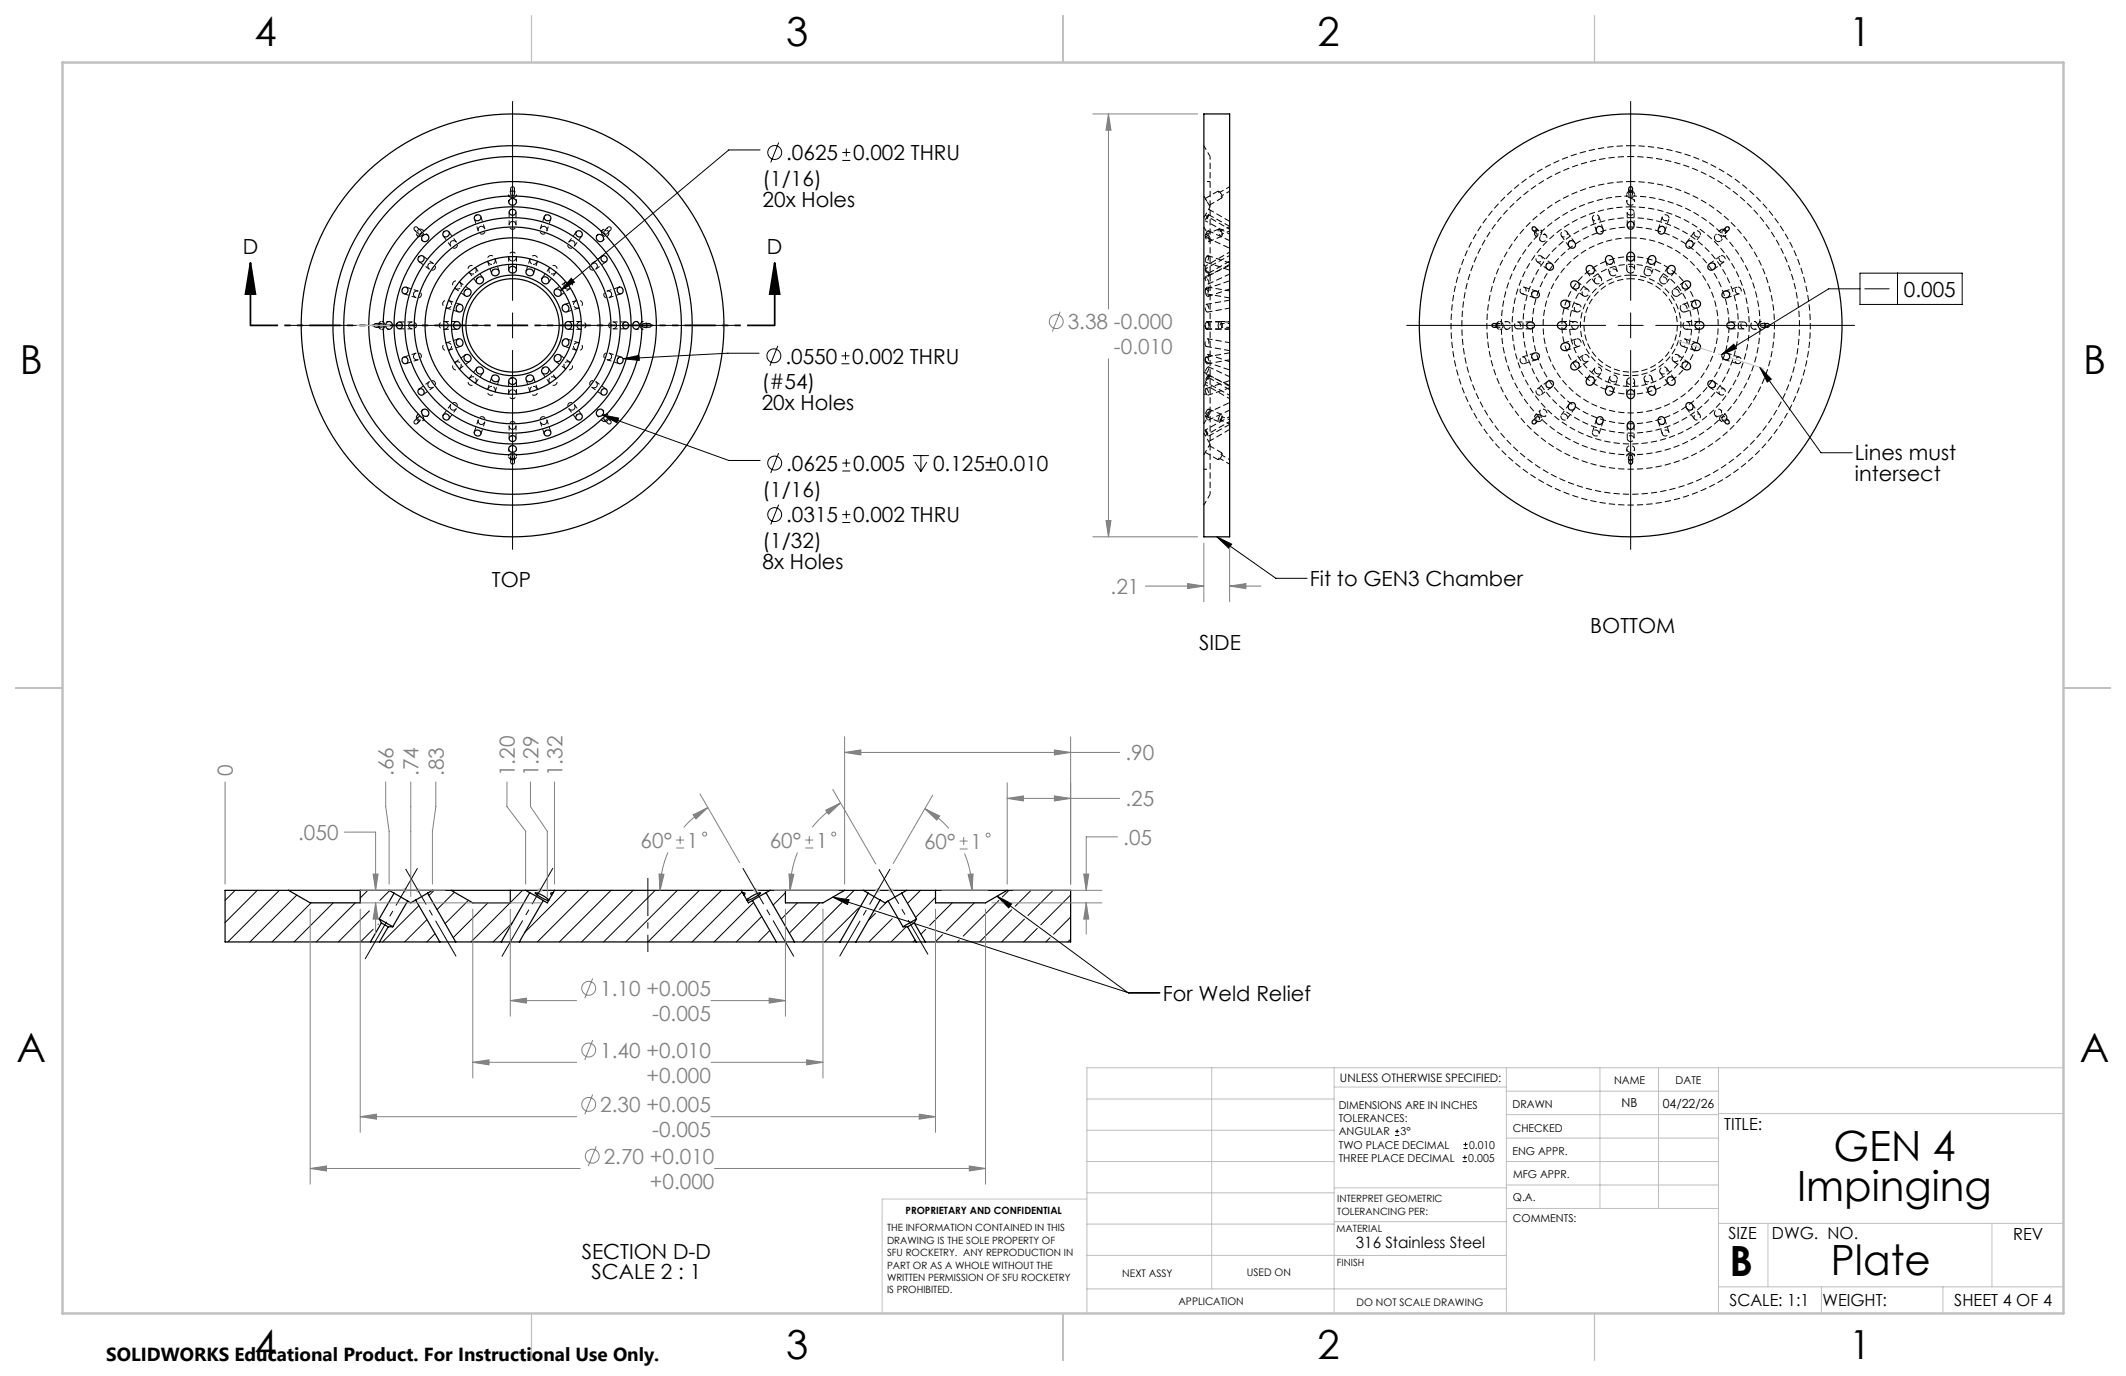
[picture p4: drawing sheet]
<svg xmlns="http://www.w3.org/2000/svg" width="432mm" height="279mm" viewBox="0 0 432 279" stroke-linecap="round" stroke-linejoin="round" font-family="sans-serif">
<defs><g id="words">
<g font-size="8.5">
<text x="372.4" y="235.7">GEN 4</text>
<text x="365" y="243.8">Impinging</text>
<text x="351.3" y="259">B</text>
<text x="371.9" y="258.9">Plate</text>
</g>
<g font-size="8.1">
<text x="51.7" y="9.3">4</text>
<text x="159.7" y="9.3">3</text>
<text x="267.6" y="9.3">2</text>
<text x="375.6" y="9.3">1</text>
<text x="4" y="76">B</text>
<text x="423.1" y="76">B</text>
<text x="3.3" y="215.7">A</text>
<text x="422.4" y="215.7">A</text>
<text x="51.7" y="276">4</text>
<text x="159.7" y="276">3</text>
<text x="267.6" y="276">2</text>
<text x="375.6" y="276">1</text>
</g>
<g font-size="4.2">
<text x="159.7" y="32.6">.0625</text>
<text x="173.3" y="32.6">0.002 THRU</text>
<text x="154.9" y="37.8">(1/16)</text>
<text x="154.9" y="42">20x Holes</text>
<text x="49.3" y="51.5">D</text>
<text x="155.8" y="51.5">D</text>
<text x="386.7" y="60.2">0.005</text>
<text x="159.5" y="73.9">.0550</text>
<text x="173.1" y="73.9">0.002 THRU</text>
<text x="154.7" y="79.1">(#54)</text>
<text x="154.7" y="83.3">20x Holes</text>
<text x="159.7" y="95.6">.0625</text>
<text x="173.3" y="95.6">0.005</text>
<text x="189.5" y="95.6">0.125±0.010</text>
<text x="376.7" y="93.5">Lines must</text>
<text x="154.9" y="100.9">(1/16)</text>
<text x="376.7" y="97.7">intersect</text>
<text x="159.7" y="106.1">.0315</text>
<text x="173.3" y="106.1">0.002 THRU</text>
<text x="154.9" y="111.3">(1/32)</text>
<text x="99.9" y="119.3">TOP</text>
<text x="154.9" y="115.5">8x Holes</text>
<text x="266" y="119">Fit to GEN3 Chamber</text>
<text x="243.6" y="131.9">SIDE</text>
<text x="323" y="128.5">BOTTOM</text>
<text x="236.2" y="203.2">For Weld Relief</text>
<text x="118.1" y="255.6">SECTION D-D</text>
<text x="120.1" y="259.7">SCALE 2 : 1</text>
</g>
<g font-size="4.2" fill="#808080">
<text x="216.9" y="66.9">3.38 -0.000</text>
<text x="226.2" y="71.9">-0.010</text>
<text x="225.6" y="120.6">.21</text>
<text x="228.6" y="154.4">.90</text>
<text x="47.3" y="157.6" transform="rotate(-90 47.3 157.6)">0</text>
<text x="79.9" y="157.6" transform="rotate(-90 79.9 157.6)">.66</text>
<text x="85" y="157.6" transform="rotate(-90 85 157.6)">.74</text>
<text x="90.1" y="157.6" transform="rotate(-90 90.1 157.6)">.83</text>
<text x="104.6" y="157.6" transform="rotate(-90 104.6 157.6)">1.20</text>
<text x="109.3" y="157.6" transform="rotate(-90 109.3 157.6)">1.29</text>
<text x="114.2" y="157.6" transform="rotate(-90 114.2 157.6)">1.32</text>
<text x="228.6" y="163.7">.25</text>
<text x="60.6" y="170.6">.050</text>
<text x="130.1" y="172.1">60°</text>
<text x="139.5" y="172.1">1</text>
<text x="156.3" y="172.1">60°</text>
<text x="165.7" y="172.1">1</text>
<text x="187.7" y="172.3">60°</text>
<text x="197.1" y="172.3">1</text>
<text x="228.1" y="171.5">.05</text>
<text x="121.9" y="202.2">1.10 +0.005</text>
<text x="132.4" y="207.3">-0.005</text>
<text x="121.9" y="214.8">1.40 +0.010</text>
<text x="131.3" y="219.9">+0.000</text>
<text x="121.9" y="225.8">2.30 +0.005</text>
<text x="132.4" y="230.9">-0.005</text>
<text x="122.6" y="236.3">2.70 +0.010</text>
<text x="132" y="241.4">+0.000</text>
</g>
<text font-size="3.8" x="21.6" y="276.3">SOLIDWORKS Educational Product. For Instructional Use Only.</text>
<g font-size="3.4">
<text x="350.2" y="229.5">TITLE:</text>
<text x="351.1" y="251.6">SIZE</text>
<text x="359.9" y="251.6">DWG. NO.</text>
<text x="408.9" y="251.7">REV</text>
<text x="351.2" y="265.2">SCALE: 1:1</text>
<text x="370.1" y="265.3">WEIGHT:</text>
<text x="396.9" y="265.2">SHEET 4 OF 4</text>
</g>
<text font-size="3.2" x="275.4" y="253.3">316 Stainless Steel</text>
<g font-size="2.5">
<text x="329.4" y="224.8">NB</text>
<text x="337.7" y="224.9">04/22/26</text>
</g>
<text font-size="2.4" x="272.2" y="219.7">UNLESS OTHERWISE SPECIFIED:</text>
<g font-size="2.2">
<text x="327.8" y="220.1">NAME</text>
<text x="340.3" y="220.2">DATE</text>
<text x="271.9" y="225.3">DIMENSIONS ARE IN INCHES</text>
<text x="271.9" y="227.9">TOLERANCES:</text>
<text x="307.2" y="224.9">DRAWN</text>
<text x="271.9" y="230.6">ANGULAR</text>
<text x="271.9" y="233.2">TWO PLACE DECIMAL</text>
<text x="284.5" y="230.6">3°</text>
<text x="298.4" y="233.2">0.010</text>
<text x="307.3" y="229.8">CHECKED</text>
<text x="271.9" y="235.9">THREE PLACE DECIMAL</text>
<text x="298.2" y="235.9">0.005</text>
<text x="307.2" y="234.4">ENG APPR.</text>
<text x="307.3" y="239.2">MFG APPR.</text>
<text x="307.3" y="243.9">Q.A.</text>
<text x="307.3" y="248.1">COMMENTS:</text>
</g>
<g font-size="2.1">
<text x="227.9" y="259.2">NEXT ASSY</text>
<text x="253.3" y="259.2">USED ON</text>
<text x="239.3" y="265">APPLICATION</text>
<text x="275.5" y="265.1">DO NOT SCALE DRAWING</text>
</g>
<g font-size="2">
<text x="271.6" y="244.1">INTERPRET GEOMETRIC</text>
<text x="180.2" y="250">THE INFORMATION CONTAINED IN THIS</text>
<text x="183.9" y="246.4">PROPRIETARY AND CONFIDENTIAL</text>
<text x="271.5" y="250.2">MATERIAL</text>
<text x="271.6" y="246.6">TOLERANCING PER:</text>
<text x="180.2" y="252.5">DRAWING IS THE SOLE PROPERTY OF</text>
<text x="180.2" y="255.1">SFU ROCKETRY. ANY REPRODUCTION IN</text>
<text x="180.2" y="257.6">PART OR AS A WHOLE WITHOUT THE</text>
<text x="271.5" y="257">FINISH</text>
<text x="180.2" y="260.1">WRITTEN PERMISSION OF SFU ROCKETRY</text>
<text x="180.2" y="262.6">IS PROHIBITED.</text>
</g>
</g></defs>
<g fill="none" stroke="#000" stroke-width=".2" stroke-dasharray="1.3 .6" stroke-dashoffset="-.1" stroke-linecap="butt">
<path d="M93.5 58.4a.87 .87 0 0 0-.4-1.3 .87 .87 0 0 0-1.2 .8 .94 .94 0 0 0 .7 .7 .94 .94 0 0 0 .9-.2M96.4 55.5a.87 .87 0 0 0 0-1.4 .87 .87 0 0 0-1.3 .4 .94 .94 0 0 0 .3 .9 .94 .94 0 0 0 1 .1M100.1 53.7a.87 .87 0 0 0 .4-1.4 .87 .87 0 0 0-1.4 0 .94 .94 0 0 0 0 1 .94 .94 0 0 0 1 .4M104.1 53a.87 .87 0 0 0 .8-1.1 .87 .87 0 0 0-1.3-.5 .94 .94 0 0 0-.3 1 .94 .94 0 0 0 .8 .6M108.1 53.7a.87 .87 0 0 0 1.1-.9 .87 .87 0 0 0-1-.8 .94 .94 0 0 0-.6 .8 .94 .94 0 0 0 .5 .9M111.8 55.5a.87 .87 0 0 0 1.3-.4 .87 .87 0 0 0-.8-1.2 .94 .94 0 0 0-.8 .6 .94 .94 0 0 0 .3 1M114.7 58.4a.87 .87 0 0 0 1.3 0 .87 .87 0 0 0-.3-1.4 .94 .94 0 0 0-1 .4 .94 .94 0 0 0 0 1M245.2 56.5l-.4-.3a1.3 1.3 0 0 0 .7 1.4v-.5l-.3-.6M245.2 58.3a.91 .91 0 0 0-.1 1.4 .85 .85 0 0 0 .1-1.4M91.1 66.1a.87 .87 0 0 0-1.2-.8 .87 .87 0 0 0-.5 1.3 .94 .94 0 0 0 1 .2 .94 .94 0 0 0 .7-.7M91.7 62a.87 .87 0 0 0-.8-1.1 .87 .87 0 0 0-.9 1.1 .94 .94 0 0 0 .8 .6 .94 .94 0 0 0 .9-.6M91.7 70.1a.87 .87 0 0 0-1.3-.4 .87 .87 0 0 0-.1 1.4 .94 .94 0 0 0 1-.1 .94 .94 0 0 0 .4-.9"/>
<path d="M93.5 73.7a.87 .87 0 0 0-1.3 .1 .87 .87 0 0 0 .3 1.3 .94 .94 0 0 0 1-.4 .94 .94 0 0 0 0-1M96.4 76.6a.87 .87 0 0 0-1.3 .5 .87 .87 0 0 0 .8 1.1 .94 .94 0 0 0 .8-.6 .94 .94 0 0 0-.3-1M100.1 78.5a.87 .87 0 0 0-1.1 .8 .87 .87 0 0 0 1.1 .9 .94 .94 0 0 0 .5-.9 .94 .94 0 0 0-.5-.8M104.1 79.1a.87 .87 0 0 0-.8 1.2 .87 .87 0 0 0 1.3 .4 .94 .94 0 0 0 .3-.9 .94 .94 0 0 0-.8-.7M108.1 78.5a.87 .87 0 0 0-.4 1.3 .87 .87 0 0 0 1.4 .1 .94 .94 0 0 0 0-1 .94 .94 0 0 0-1-.4M111.8 76.6a.87 .87 0 0 0 0 1.4 .87 .87 0 0 0 1.3-.4 .94 .94 0 0 0-.3-.9 .94 .94 0 0 0-1-.1M114.7 73.7a.87 .87 0 0 0 .4 1.3 .87 .87 0 0 0 1.2-.7 .94 .94 0 0 0-.7-.8 .94 .94 0 0 0-.9 .2M116.5 62a.87 .87 0 0 0 1.3 .4 .87 .87 0 0 0 .1-1.3 .94 .94 0 0 0-1 0 .94 .94 0 0 0-.4 .9M116.5 70.1a.87 .87 0 0 0 .9 1.1 .87 .87 0 0 0 .8-1.1 .94 .94 0 0 0-.8-.5 .94 .94 0 0 0-.9 .5M117.2 66.1a.87 .87 0 0 0 1.1 .8 .87 .87 0 0 0 .5-1.3 .94 .94 0 0 0-1-.3 .94 .94 0 0 0-.6 .8M244.8 72.8a.66 .66 0 0 0 .6 1 .99 .99 0 0 0-.4-1.3l-.2 .3M245.5 74.7v-.2a1.28 1.28 0 0 0-.6 1.4l.3-.4 .3-.8"/>
</g>
<g fill="none" stroke="#000" stroke-width=".2" stroke-dasharray="1.3 .6" stroke-dashoffset=".2" stroke-linecap="butt">
<path d="M104.1 37.9a.46 .46 0 0 0-.4 .7 .46 .46 0 0 0 .8 0 .46 .46 0 0 0-.3-.7h-.1M331.2 38.8a.74 .74 0 0 1 .7 1.1 .74 .74 0 0 1-1.3 0 .68 .68 0 0 1-.1-.7 .68 .68 0 0 1 .7-.4M84 59.5a.76 .76 0 0 0 .8 1 .76 .76 0 0 0 .6-1.2 .81 .81 0 0 0-1.4 .2M84.2 46.2a.46 .46 0 0 0 .1 .7 .46 .46 0 0 0 .7-.5 .46 .46 0 0 0-.8-.3v.1M85.3 48a.76 .76 0 0 0 .8-.8 .76 .76 0 0 0-.8-.7 .76 .76 0 0 0-.7 .8 .63 .63 0 0 0 .7 .7M87 53.7a.76 .76 0 0 0 .5 1.1 .76 .76 0 0 0 .8-.9 .81 .81 0 0 0-1.3-.2M91.7 49a.76 .76 0 0 0 .1 1.3 .76 .76 0 0 0 1.1-.7 .81 .81 0 0 0-1.2-.6M97.6 46a.76 .76 0 0 0-.3 1.2 .76 .76 0 0 0 1.2-.3 .81 .81 0 0 0-.9-.9M104.1 44.9a.76 .76 0 0 1 .7 1.1 .76 .76 0 0 1-1.3 .2 .81 .81 0 0 1 .6-1.3M104.1 40.2a.74 .74 0 0 0 .7-1.1 .74 .74 0 0 0-1.3-.1 .68 .68 0 0 0-.1 .8 .68 .68 0 0 0 .7 .4M110.6 46a.76 .76 0 0 0-.9 .8 .76 .76 0 0 0 1.1 .5 .81 .81 0 0 0-.2-1.3M116.5 49a.76 .76 0 0 0-1.2 .5 .76 .76 0 0 0 1 .8 .81 .81 0 0 0 .2-1.3"/>
<path d="M121.2 53.7a.76 .76 0 0 0-1.3 .1 .76 .76 0 0 0 .7 1.1 .81 .81 0 0 0 .6-1.2M122.2 47.3a.76 .76 0 0 0 .7 .7 .76 .76 0 0 0 .8-.8 .76 .76 0 0 0-.8-.7 .63 .63 0 0 0-.7 .8M124 46.2a.46 .46 0 0 0-.7 .1 .46 .46 0 0 0 .5 .6 .46 .46 0 0 0 .3-.7h-.1M124.2 59.5a.76 .76 0 0 0-1.3-.3 .76 .76 0 0 0 .3 1.3 .81 .81 0 0 0 1-1M245.4 43.7l-.6 1.1 .5-.7 .2-.5-.1 .1M245.5 57.6l4.2-2M245.5 49.1l2.6-1.1M247.5 46.5l-2.6 1.1M249.7 53.4l-4.3-1.5M249.7 48.9l-4.3-2M311.7 47.3a.76 .76 0 0 1 .7-.8 .76 .76 0 0 1 .8 .8 .76 .76 0 0 1-.9 .7 .63 .63 0 0 1-.6-.7M312.9 48.9a.75 .75 0 0 1 .2-1.2 .75 .75 0 0 1 1.1 .6l-.2 .5a.77 .77 0 0 1-1.1 .1"/>
<path d="M323.9 57.4a.75 .75 0 0 0 1.2-.1 .75 .75 0 0 0-.5-1.1 .82 .82 0 0 0-.7 1.2M327.2 55.9a.78 .78 0 0 0 1.2-.2 .78 .78 0 0 0-.4-1.1 .78 .78 0 0 0-1.1 .6l.1 .4 .2 .3M330.7 41.5a.71 .71 0 0 1 0-1 .71 .71 0 0 1 1 0 .71 .71 0 0 1-.1 1.1l-.5 .1-.4-.2M330.9 55.4a.74 .74 0 0 0 1.1-.7 .74 .74 0 0 0-1.2-.5 .65 .65 0 0 0-.4 .6 .65 .65 0 0 0 .5 .6M334.3 55.9a.74 .74 0 0 0 1.2-.5 .74 .74 0 0 0-1.1-.8 .65 .65 0 0 0-.5 .6 .65 .65 0 0 0 .4 .7M337.4 57.4a.74 .74 0 0 0 1.2-.3 .74 .74 0 0 0-.9-.9 .67 .67 0 0 0-.6 .5 .67 .67 0 0 0 .3 .7M339.9 59.9a.73 .73 0 0 0 1.2-.1 .73 .73 0 0 0-.6-1.1 .69 .69 0 0 0-.8 .3 .69 .69 0 0 0 .2 .9M348.4 48.8a.73 .73 0 0 1 .2-1.2 .73 .73 0 0 1 1 .6 .68 .68 0 0 1-.3 .8 .68 .68 0 0 1-.9-.2M350 46.5a.76 .76 0 0 1 .8 .8 .76 .76 0 0 1-.8 .8 .76 .76 0 0 1-.7-.9 .63 .63 0 0 1 .7-.7M75.9 66.1a.46 .46 0 0 0 .7 .4 .46 .46 0 0 0 .1-.8 .46 .46 0 0 0-.8 .3v.1M76.8 66.1a.74 .74 0 0 0 1.1 .7 .74 .74 0 0 0 .1-1.3 .68 .68 0 0 0-.8-.1 .68 .68 0 0 0-.4 .7M83 66.1a.76 .76 0 0 0 1.1 .6 .76 .76 0 0 0 .1-1.2 .81 .81 0 0 0-1.2 .6"/>
<path d="M84 72.6a.76 .76 0 0 0 1.3 .3 .76 .76 0 0 0-.3-1.2 .81 .81 0 0 0-1 .9M87 78.5a.76 .76 0 0 0 1.3-.1 .76 .76 0 0 0-.7-1.1 .81 .81 0 0 0-.6 1.2M121.2 78.5a.76 .76 0 0 0-.5-1.2 .76 .76 0 0 0-.8 1 .81 .81 0 0 0 1.3 .2M124.2 72.6a.76 .76 0 0 0-.8-1 .76 .76 0 0 0-.5 1.2 .81 .81 0 0 0 1.3-.2M125.2 66.1a.76 .76 0 0 0-1.1-.7 .76 .76 0 0 0-.1 1.3 .81 .81 0 0 0 1.2-.6M130 66.1a.74 .74 0 0 0 1.1 .7 .74 .74 0 0 0 .1-1.3 .68 .68 0 0 0-.8-.1 .68 .68 0 0 0-.4 .7M132.3 66.1a.46 .46 0 0 0-.7-.4 .46 .46 0 0 0-.1 .7 .46 .46 0 0 0 .8-.3M244.8 66.3l.2 .4a.67 .67 0 0 0 .4-1.1l-.3-.2-.3 .3M245.1 66.8h4.6M245.4 60.2l4.3-1.5M249.7 65.4h-4.6M249.7 73.4l-4.3-1.4"/>
<path d="M249.7 76.5l-4.2-2M303.9 66.1a.74 .74 0 0 1 1.1-.7 .74 .74 0 0 1 .1 1.3 .68 .68 0 0 1-.8 .1 .68 .68 0 0 1-.4-.7M305.9 66.8a.74 .74 0 0 1-.4-1.1 .74 .74 0 0 1 1.2 .1l.1 .2a.72 .72 0 0 1-.9 .8M319.9 66.9a.75 .75 0 0 0 .7-1.1 .75 .75 0 0 0-1.2-.2 .82 .82 0 0 0 .5 1.3M320 70.1a.71 .71 0 0 0 1-.2 .71 .71 0 0 0-.2-1 .71 .71 0 0 0-1 .3v.6l.2 .3M320.1 63.3a.75 .75 0 0 0 1-.6 .75 .75 0 0 0-.9-.8 .83 .83 0 0 0-.1 1.4M321.6 73.3a.74 .74 0 0 0 1.2-.5 .74 .74 0 0 0-1-.8 .73 .73 0 0 0-.5 .6 .73 .73 0 0 0 .3 .7M321.6 60.1a.75 .75 0 0 0 1.2-.5 .75 .75 0 0 0-1-.9 .79 .79 0 0 0-.2 1.4M324 75.6a.74 .74 0 0 0 1.3-.1 .74 .74 0 0 0-.8-1 .66 .66 0 0 0-.7 .4 .66 .66 0 0 0 .2 .7M327.1 77.3a.75 .75 0 0 0 1.1 .1 .75 .75 0 0 0 .2-1 .75 .75 0 0 0-1-.2 .64 .64 0 0 0-.3 1.1M330.4 77.4a.75 .75 0 0 0 1.1 .6 .75 .75 0 0 0 .2-1.2l-.6-.1a.73 .73 0 0 0-.7 .7M334 77.2a.75 .75 0 0 0 1.2 .1 .75 .75 0 0 0-.4-1.2l-.2 .1a.73 .73 0 0 0-.6 1"/>
<path d="M337.2 75.6a.75 .75 0 0 0 1.2 .1 .75 .75 0 0 0-.4-1.2l-.5 .1a.78 .78 0 0 0-.3 1M339.9 73.4a.75 .75 0 0 0 1.1-.5 .75 .75 0 0 0-.8-.9l-.4 .3a.74 .74 0 0 0 .1 1.1M341.4 70a.72 .72 0 0 0 .9 .2 .72 .72 0 0 0 .2-1 .72 .72 0 0 0-.9-.3l-.3 .5 .1 .6M341.4 63a.74 .74 0 0 0 1.3-.1 .74 .74 0 0 0-.7-1.1 .73 .73 0 0 0-.7 .4 .73 .73 0 0 0 .1 .8M341.9 66.5a.71 .71 0 0 0 1 .1 .71 .71 0 0 0 .1-1 .71 .71 0 0 0-1 0l-.2 .5 .1 .4M355.7 66.5a.75 .75 0 0 1 .1-1 .75 .75 0 0 1 1 0 .75 .75 0 0 1 0 1 .64 .64 0 0 1-1.1 0M357.1 66.1a.74 .74 0 0 1 1.1-.7 .74 .74 0 0 1 .1 1.3 .68 .68 0 0 1-.8 .1 .68 .68 0 0 1-.4-.7M84.2 86a.46 .46 0 0 0 .7-.2 .46 .46 0 0 0-.4-.6 .46 .46 0 0 0-.4 .7l.1 .1M84.6 84.9a.76 .76 0 0 0 .7 .8 .76 .76 0 0 0 .8-.8 .76 .76 0 0 0-.8-.8 .63 .63 0 0 0-.7 .8M91.7 83.2a.76 .76 0 0 0 1.2-.5 .76 .76 0 0 0-1-.9 .81 .81 0 0 0-.2 1.4M97.6 86.2a.76 .76 0 0 0 1-.9 .76 .76 0 0 0-1.2-.5 .81 .81 0 0 0 .2 1.4M104.1 87.2a.76 .76 0 0 0 .7-1.1 .76 .76 0 0 0-1.3-.1 .81 .81 0 0 0 .6 1.2"/>
<path d="M104.1 93.4a.74 .74 0 0 0 .7-1.1 .74 .74 0 0 0-1.3-.1 .68 .68 0 0 0-.1 .8 .68 .68 0 0 0 .7 .4M104.1 94.2a.46 .46 0 0 0 .4-.6 .46 .46 0 0 0-.7-.1 .46 .46 0 0 0 .2 .7h.1M110.6 86.2a.76 .76 0 0 0 .3-1.3 .76 .76 0 0 0-1.2 .3 .81 .81 0 0 0 .9 1M116.5 83.2a.76 .76 0 0 0-.1-1.3 .76 .76 0 0 0-1.1 .6 .81 .81 0 0 0 1.2 .7M122.9 85.6a.76 .76 0 0 0 .8-.8 .76 .76 0 0 0-.8-.7 .76 .76 0 0 0-.7 .8 .63 .63 0 0 0 .7 .7M124 86a.46 .46 0 0 0-.1-.8 .46 .46 0 0 0-.6 .5 .46 .46 0 0 0 .7 .3M244.8 84.3a.78 .78 0 0 0 .7 .9 1.38 1.38 0 0 0-.6-1.2M244.8 87.5l.7 1-.4-.8-.3-.4v.2M244.9 84.5l2.6 1.1M245.4 80.2l4.3-1.4M245.4 85.3l4.3-2M248.1 84.1l-2.6-1"/>
<path d="M312.4 84.1a.76 .76 0 0 1 .8 .8 .76 .76 0 0 1-.8 .8 .76 .76 0 0 1-.8-.9 .63 .63 0 0 1 .8-.7M313 84.3a.73 .73 0 0 1 .1-1.2 .73 .73 0 0 1 1.1 .6 .68 .68 0 0 1-.4 .8 .68 .68 0 0 1-.8-.2M330.4 91.3a.75 .75 0 0 1 .9-.8 .75 .75 0 0 1 .5 1.1 .84 .84 0 0 1-1.4-.3M331.2 92a.74 .74 0 0 1 .7 1.1 .74 .74 0 0 1-1.3 0 .68 .68 0 0 1-.1-.8 .68 .68 0 0 1 .7-.3M348.3 84.3a.75 .75 0 0 1 .4-1.2 .75 .75 0 0 1 .9 .8l-.1 .2a.76 .76 0 0 1-1.2 .2M349.3 84.9a.76 .76 0 0 1 .7-.8 .76 .76 0 0 1 .8 .8 .76 .76 0 0 1-.8 .7 .63 .63 0 0 1-.7-.7"/>
</g>
<g fill="none" stroke="#000" stroke-width=".2" stroke-dasharray="1.3 .6" stroke-dashoffset=".4" stroke-linecap="butt">
<path d="M104.1 39.7a.35 .35 0 0 0 .3-.5 .35 .35 0 0 0-.6-.1 .35 .35 0 0 0 .2 .6h.1M248.2 39.7l-.4-.7M331.2 39a.35 .35 0 0 1 .3 .5 .35 .35 0 0 1-.6 .1 .35 .35 0 0 1 .1-.6h.2M85.2 47.6a.39 .39 0 0 0 .3-.6 .39 .39 0 0 0-.6-.1 .39 .39 0 0 0 .2 .6l.1 .1M122.6 47.2a.39 .39 0 0 0 .6 .3 .39 .39 0 0 0 0-.7 .39 .39 0 0 0-.6 .2v.2M311.9 47.2a.39 .39 0 0 1 .6-.3 .39 .39 0 0 1 .1 .6 .39 .39 0 0 1-.7-.2v-.1M331.2 56.6a9.5 9.5 0 0 1 8.3 14 9.5 9.5 0 0 1-16.2 .7 9.5 9.5 0 0 1 7-14.7h.9M350.1 46.8a.39 .39 0 0 1 .3 .6 .39 .39 0 0 1-.7 0 .39 .39 0 0 1 .2-.6h.2M77 66.1a.35 .35 0 0 0 .5 .3 .35 .35 0 0 0 .1-.6 .35 .35 0 0 0-.5 .1l-.1 .2M130.5 66.1a.35 .35 0 0 0 .5 .3 .35 .35 0 0 0 .1-.6 .35 .35 0 0 0-.6 .1v.2M304.1 66.1a.35 .35 0 0 1 .5-.3 .35 .35 0 0 1 .1 .5 .35 .35 0 0 1-.5-.1l-.1-.1M357.6 66.1a.35 .35 0 0 1 .5-.3 .35 .35 0 0 1 .1 .5 .35 .35 0 0 1-.6-.1v-.1"/>
<path d="M84.8 85a.39 .39 0 0 0 .6 .2 .39 .39 0 0 0 .1-.6 .39 .39 0 0 0-.6 .2l-.1 .2M104.1 93.1a.35 .35 0 0 0 .3-.5 .35 .35 0 0 0-.6-.1 .35 .35 0 0 0 .2 .6h.1M123 85.3a.39 .39 0 0 0 .3-.6 .39 .39 0 0 0-.7 0 .39 .39 0 0 0 .3 .6h.1M247.8 93.1l.4-.7M312.3 84.6a.39 .39 0 0 1 .3 .6 .39 .39 0 0 1-.7 0 .39 .39 0 0 1 .3-.6h.1M331.2 92.4a.35 .35 0 0 1 .3 .5 .35 .35 0 0 1-.6 .1 .35 .35 0 0 1 .1-.5l.2-.1M349.7 85a.39 .39 0 0 1 .6-.3 .39 .39 0 0 1 0 .6 .39 .39 0 0 1-.6-.2v-.1"/>
</g>
<g fill="none" stroke="#000" stroke-width=".2" stroke-dasharray="1.3 .6" stroke-dashoffset=".3" stroke-linecap="butt">
<path d="M245.8 31.8l-1.3-2.2M331.2 36.9a29.2 29.2 0 0 1 25.5 43.3 29.2 29.2 0 0 1-50.3 1.4 29.2 29.2 0 0 1 23.2-44.7h1.6M331.2 29.6a36.5 36.5 0 0 1 32.2 53.7 36.5 36.5 0 0 1-62.6 3 36.5 36.5 0 0 1 26.9-56.5l3.5-.2M82 59.6l2.6 .9M85 59.1l-2.5-.8M85.1 53.1l2.2 1.6M88.1 53.6l-2.2-1.6M90 47.9l1.6 2.1M92.3 58.5l2.2 1.6M92.7 49.2l-1.5-2.1M95.3 55.2l1.5 2.2M95.4 58.8l-2.1-1.6"/>
<path d="M96.3 44.4l.9 2.6M98.1 56.5l-1.6-2.2M98.5 46.5l-.8-2.5M99 53l.9 2.6M101.4 55.1l-.9-2.6M103.3 52.1v2.7M103.4 43.1v2.7M104.8 45.8v-2.7M104.9 54.8v-2.7M107.7 52.5l-.9 2.6M108.4 55.6l.8-2.6M110.5 44l-.8 2.5"/>
<path d="M111 47l.9-2.6M111.4 57.4l1.6-2.2M111.7 54.3l-1.6 2.2M114.9 57.2l-2.1 1.6M116.6 50l1.6-2.1M117 47.1l-1.5 2.1M121 54.7l2.1-1.6M122.3 52l-2.2 1.6M125.7 58.3l-2.5 .8M245.8 48.3l-1.3-2.2M249.7 59.1l-4.4-.8M309.1 59.6l2.6 .9"/>
<path d="M312.1 59.1l-2.5-.8M312.2 53.1l2.1 1.6M315.2 53.6l-2.2-1.6M317.1 47.9l1.6 2.1M319.4 58.5l2.2 1.6M319.8 49.2l-1.5-2.1M322.3 55.2l1.6 2.2M322.5 58.8l-2.1-1.6M323.4 44.4l.9 2.6M325.2 56.5l-1.6-2.2M325.6 46.5l-.8-2.5M326.1 53l.8 2.6"/>
<path d="M328.5 55.1l-.9-2.6M330.4 52.1v2.7M330.5 43.1v2.7M331.2 42a24.1 24.1 0 0 1 21.1 35.7 24.1 24.1 0 0 1-41.5 1.2 24.1 24.1 0 0 1 19-36.9h1.4M331.9 45.8v-2.7M332 54.8v-2.7M334.8 52.5l-.9 2.6M335.4 55.6l.9-2.6M337.6 44l-.8 2.5M338.1 47l.9-2.6M338.5 57.4l1.5-2.2M338.8 54.3l-1.6 2.2"/>
<path d="M342 57.2l-2.1 1.6M343.7 50l1.6-2.1M344.1 47.1l-1.5 2.1M348 54.7l2.2-1.6M349.4 52l-2.2 1.6M352.8 58.3l-2.5 .8M81.1 66.8h2.7M82.5 73.8l2.5-.8M83.8 65.4h-2.7M84.6 71.7l-2.6 .8M87.3 77.5l-2.2 1.5M90.1 66.9h2.7"/>
<path d="M90.6 62.5l2.5 .8M91.1 71.1l2.5-.8M92.8 65.3h-2.7M93.1 68.8l-2.5 .8M93.3 74.9l2.1-1.5M93.6 61.8l-2.5-.8M94.5 72.1l-2.2 1.5M96.5 77.8l1.6-2.1M96.8 74.8l-1.5 2.1M99.9 76.6l-.9 2.5M100.5 79.6l.9-2.5M103.3 77.4v2.6"/>
<path d="M106.8 77.1l.9 2.5M109.2 79.1l-.8-2.5M110.1 75.7l1.6 2.1M112.8 73.4l2.1 1.5M113 76.9l-1.6-2.1M113.7 60.1l2.2-1.6M114.6 70.3l2.5 .8M115.1 63.3l2.5-.8M115.4 66.9h2.7M115.9 73.6l-2.2-1.5M117.1 61l-2.5 .8M117.6 69.6l-2.5-.8"/>
<path d="M118.1 65.3h-2.7M120.1 78.6l2.2 1.5M123.1 79l-2.1-1.5M123.2 73l2.5 .8M123.6 60.5l2.6-.9M124.4 66.8h2.7M126.2 72.5l-2.6-.8M127.1 65.4h-2.7M245.2 66.9h2.6M245.3 73.9l4.4-.8M245.3 63.4l4.4-.8M247.8 65.3h-2.6"/>
<path d="M249.7 69.6l-4.4-.8M308.2 66.8h2.7M309.6 73.8l2.5-.8M310.9 65.4h-2.7M311.7 71.7l-2.6 .8M314.3 77.5l-2.1 1.5M317.2 66.9h2.7M317.7 62.5l2.5 .8M318.2 71.1l2.5-.8M319.9 65.3h-2.7M320.2 68.8l-2.5 .8M320.4 74.9l2.1-1.5"/>
<path d="M320.7 61.8l-2.5-.8M321.6 72.1l-2.2 1.5M323.6 77.8l1.6-2.1M323.9 74.8l-1.6 2.1M326.9 76.6l-.8 2.5M327.6 79.6l.9-2.5M330.4 77.4v2.6M333.9 77.1l.9 2.5M336.3 79.1l-.9-2.5M337.2 75.7l1.6 2.1M339.9 73.4l2.1 1.5M340 76.9l-1.5-2.1"/>
<path d="M340.8 60.1l2.2-1.6M341.7 70.3l2.5 .8M342.2 63.3l2.5-.8M342.5 66.9h2.7M343 73.6l-2.2-1.5M344.2 61l-2.5 .8M344.7 69.6l-2.5-.8M345.2 65.3h-2.7M347.2 78.6l2.2 1.5M350.2 79l-2.2-1.5M350.3 73l2.5 .8M350.7 60.5l2.6-.9"/>
<path d="M351.5 66.8h2.7M353.3 72.5l-2.6-.8M354.2 65.4h-2.7M85.9 80.1l2.2-1.5M91.2 85.1l1.5-2.2M91.6 82.1l-1.6 2.1M97.2 85.2l-.9 2.5M97.7 88.1l.8-2.5M103.4 86.4v2.6M104.8 89v-2.6M104.9 80v-2.6M109.7 85.6l.8 2.5"/>
<path d="M111.9 87.7l-.9-2.5M115.5 82.9l1.5 2.2M118.2 84.2l-1.6-2.1M244.5 86.1l1.3-2.2M313 80.1l2.2-1.5M318.3 85.1l1.5-2.2M318.7 82.1l-1.6 2.1M324.3 85.2l-.9 2.5M324.8 88.1l.8-2.5M330.5 86.4v2.6M331.9 89v-2.6M332 80v-2.6"/>
<path d="M336.8 85.6l.8 2.5M339 87.7l-.9-2.5M342.6 82.9l1.5 2.2M345.3 84.2l-1.6-2.1M244.5 102.6l1.3-2.2"/>
</g>
<g fill="none" stroke="#000" stroke-width=".2" stroke-dasharray="1.3 .6" stroke-dashoffset=".8" stroke-linecap="butt">
<path d="M103.3 39.5v1.5M330.4 39.5v1.5M84.7 47.8l1.1 1.1M86.9 47.8l-1-1.1M104.9 41v-1.5M122.3 46.7l-1 1.1M122.4 48.9l1.1-1.1M244.8 54.1l.7 1.3M248.2 40.2l-.8-1.4M311.8 47.8l1.1 1.1M314 47.8l-1-1.1M332 41v-1.5"/>
<path d="M349.4 46.7l-1 1.1M349.5 48.9l1.1-1.1M77.5 66.9h1.5M79 65.3h-1.5M129.2 66.9h1.5M130.7 65.3h-1.5M245.5 76.7l-.7 1.4M304.6 66.9h1.5M306.1 65.3h-1.5M356.3 66.9h1.5M357.8 65.3h-1.5M85.8 83.2l-1.1 1.1"/>
<path d="M85.9 85.4l1-1M103.3 91.2v1.5M104.9 92.7v-1.5M121.3 84.4l1 1M123.5 84.3l-1.1-1.1M244.8 91.8l.8-1.3M247.4 93.4l.8-1.4M312.9 83.2l-1.1 1.1M313 85.4l1-1M330.4 91.2v1.5M332 92.7v-1.5M348.4 84.4l1 1"/>
<path d="M350.6 84.3l-1.1-1.1"/>
</g>
<g fill="none" stroke="#000" stroke-width=".2" stroke-dasharray="1.3 .6" stroke-dashoffset=".5" stroke-linecap="butt">
<path d="M103.7 38.4v1M104.5 39.4v-1M249.7 37.9l-1.9 1.1M330.8 38.4v1M331.6 39.4v-1M84.2 46.8l.7 .7M85.5 46.9l-.7-.7M123.3 47.5l.7-.7M123.4 46.2l-.7 .7M245.6 41.7l-.8-1.4 .3 .5M308.8 59.4a.68 .68 0 0 1 .2-1 .68 .68 0 0 1 1 .3 .68 .68 0 0 1-.5 .9h-.4l-.3-.2M311.3 46.8l.7 .7"/>
<path d="M312.2 53.2a.66 .66 0 0 1 0-1.1 .66 .66 0 0 1 1 .4l-.2 .6-.4 .1h-.4M312.6 46.9l-.7-.7M317.1 47.9a.66 .66 0 0 1 .4-1 .66 .66 0 0 1 .8 .8l-.5 .4h-.4l-.3-.2M323.4 44.3a.65 .65 0 0 1 .9-.7 .65 .65 0 0 1 .1 1.2h-.7l-.3-.5M330.9 43.7a.62 .62 0 0 1-.2-1 .62 .62 0 0 1 1 0 .62 .62 0 0 1-.2 .9l-.6 .1M331.2 44.2a21.9 21.9 0 0 1 19.2 32.4 21.9 21.9 0 0 1-37.7 1.2 21.9 21.9 0 0 1 17.1-33.6h1.4M337.9 44.7a.62 .62 0 0 1 0-1 .62 .62 0 0 1 1 .3 .62 .62 0 0 1-.4 .8l-.6-.1M344.2 47.8a.61 .61 0 0 1 .3-.9 .61 .61 0 0 1 .8 .6 .61 .61 0 0 1-.8 .6l-.3-.3M349.4 53.1a.65 .65 0 0 1 .1-1.2 .65 .65 0 0 1 .9 .7v.2a.58 .58 0 0 1-1 .3M350.4 47.5l.7-.7M350.5 46.2l-.7 .7M352.6 59.4a.65 .65 0 0 1 .3-1.1 .65 .65 0 0 1 .8 .9l-.1 .2a.57 .57 0 0 1-1 0"/>
<path d="M76.4 66.5h1M77.4 65.7h-1M130.8 66.5h1M131.8 65.7h-1M303.5 66.5h1M304.5 65.7h-1M307.7 66.4a.66 .66 0 0 1 .1-.9 .66 .66 0 0 1 .9 .1 .66 .66 0 0 1 0 .9 .56 .56 0 0 1-1-.1M308.8 73.5a.65 .65 0 0 1 .5-1 .65 .65 0 0 1 .6 .9l-.1 .2a.59 .59 0 0 1-1-.1M312.2 80a.65 .65 0 0 1 .3-1.1 .65 .65 0 0 1 .7 .8 .59 .59 0 0 1-.4 .5 .59 .59 0 0 1-.6-.2M352.9 73.9a.66 .66 0 0 1-.4-1 .66 .66 0 0 1 1.1-.1v.7l-.3 .3-.4 .1M353.6 66.4a.66 .66 0 0 1 .2-.9 .66 .66 0 0 1 .9 .1 .66 .66 0 0 1-.1 .9l-.1 .2a.56 .56 0 0 1-.9-.3M357.9 66.5h1"/>
<path d="M358.9 65.7h-1M84.8 86l.7-.8M84.9 84.7l-.7 .7M103.7 92.8v1M104.5 93.8v-1M122.7 85.2l.7 .8M124 85.4l-.7-.7M247.8 93.1l1.9 1.1M311.9 86l.7-.8M312 84.7l-.7 .7M317.3 85.1a.65 .65 0 0 1 .1-1 .65 .65 0 0 1 .9 .2 .65 .65 0 0 1-.3 .9l-.4 .1-.3-.2M323.8 88.4a.61 .61 0 0 1-.1-1 .61 .61 0 0 1 1 .3 .61 .61 0 0 1-.6 .8l-.3-.1"/>
<path d="M330.8 92.8v1M330.9 89.6a.61 .61 0 0 1-.2-.9 .61 .61 0 0 1 1-.1 .61 .61 0 0 1-.2 1h-.6M331.6 93.8v-1M337.9 88.5a.63 .63 0 0 1-.1-.9 .63 .63 0 0 1 .8-.2 .63 .63 0 0 1 .3 .8l-.4 .3h-.6M344.1 85a.66 .66 0 0 1 .5-1 .66 .66 0 0 1 .7 .8l-.5 .5h-.4l-.3-.3M349.4 80.2a.66 .66 0 0 1 0-1.1 .66 .66 0 0 1 1 .4l-.3 .6-.4 .1h-.3M349.8 85.2l.7 .8M351.1 85.4l-.7-.7"/>
</g>
<g fill="none" stroke="#000" stroke-width=".25">
<path d="M244.5 23.1h5.2v85.9h-5.2zM85.9 47.8a.74 .74 0 0 1 1.2 .3 .74 .74 0 0 1-.8 1 .68 .68 0 0 1-.7-.5 .68 .68 0 0 1 .3-.8zM96.9 56.5a.74 .74 0 0 1 1.3 .1 .74 .74 0 0 1-.8 1 .66 .66 0 0 1-.7-.3 .66 .66 0 0 1 .2-.8zM100 54.9a.75 .75 0 0 1 1.1-.2 .75 .75 0 0 1 .2 1 .75 .75 0 0 1-1 .3 .64 .64 0 0 1-.3-1.1zM103.6 40.5a.77 .77 0 0 1 1.1 0 .77 .77 0 0 1-.1 1.1 .77 .77 0 0 1-1.1-.1l-.2-.5zM110.2 56.3a.74 .74 0 0 1 1.2 .3 .74 .74 0 0 1-.7 1l-.3-.1a.72 .72 0 0 1-.2-1.2zM319.2 57.2a.87 .87 0 0 1 1.4 .2 .87 .87 0 0 1-.6 1.3 .91 .91 0 0 1-.9-.5 .91 .91 0 0 1 .1-1zM322.3 54.1a.87 .87 0 0 1 1.4 .3 .87 .87 0 0 1-.7 1.2 .97 .97 0 0 1-.7-1.5zM326.4 52.1a.86 .86 0 0 1 1.3 .5 .86 .86 0 0 1-1.1 1 .98 .98 0 0 1-.2-1.5zM330.7 51.4a.84 .84 0 0 1 1.3 .7 .84 .84 0 0 1-1.3 .7 1.01 1.01 0 0 1 0-1.4zM335 52.1a.87 .87 0 0 1 1.4 .5 .87 .87 0 0 1-1 1.1 .89 .89 0 0 1-.4-1.6zM338.9 54.2a.83 .83 0 0 1 1.3 .1 .83 .83 0 0 1-.5 1.2 .8 .8 0 0 1-1.1-.2 .8 .8 0 0 1 .3-1.1z"/>
<path d="M341.9 57.3a.84 .84 0 0 1 1.4 .2 .84 .84 0 0 1-.8 1.2 .77 .77 0 0 1-.8-.4 .77 .77 0 0 1 .2-1zM92.9 69a.74 .74 0 0 1 1.1 .4 .74 .74 0 0 1-.9 .9 .85 .85 0 0 1-.2-1.3zM100 76.3a.73 .73 0 0 1 1.3 .3 .73 .73 0 0 1-.9 .9 .7 .7 0 0 1-.4-1.2zM103.5 77a.77 .77 0 0 1 1.1-.2 .77 .77 0 0 1 .1 1.1 .77 .77 0 0 1-1.2-.1 .62 .62 0 0 1 0-.8zM107.1 76.4a.75 .75 0 0 1 1-.2 .75 .75 0 0 1 .2 1 .75 .75 0 0 1-1 .3 .64 .64 0 0 1-.5-.5 .64 .64 0 0 1 .3-.6zM112.8 72.2a.73 .73 0 0 1 1.2 .2 .73 .73 0 0 1-.6 1 .69 .69 0 0 1-.8-.3 .69 .69 0 0 1 .2-.9zM114.4 61.9a.75 .75 0 0 1 1.1 .5 .75 .75 0 0 1-.8 .9l-.5-.5v-.5zM128.7 65.5a.72 .72 0 0 1 1 .1 .72 .72 0 0 1 0 1 .72 .72 0 0 1-1 0l-.2-.5zM316.5 65.6a.89 .89 0 0 1 1.3-.2 .89 .89 0 0 1 0 1.3 .89 .89 0 0 1-1.3-.1 .71 .71 0 0 1 0-1zM317.2 61.2a.86 .86 0 0 1 1.4 0 .86 .86 0 0 1-.5 1.4 .88 .88 0 0 1-.9-.4 .88 .88 0 0 1 0-1zM317.3 69.9a.87 .87 0 0 1 1.1-.2 .87 .87 0 0 1 .3 1.1 .87 .87 0 0 1-1.2 .4 .74 .74 0 0 1-.2-1.3zM319.3 73.7a.84 .84 0 0 1 1.4 .2 .84 .84 0 0 1-.8 1.2 .77 .77 0 0 1-.8-.4 .77 .77 0 0 1 .2-1z"/>
<path d="M322.4 76.8a.83 .83 0 0 1 1.4 .1 .83 .83 0 0 1-.5 1.2 .8 .8 0 0 1-1.1-.2 .8 .8 0 0 1 .2-1.1zM326.4 78.7a.87 .87 0 0 1 1.3 .5 .87 .87 0 0 1-1 1.1 .89 .89 0 0 1-.3-1.6zM330.7 79.3a.84 .84 0 0 1 1.3 .7 .84 .84 0 0 1-1.3 .7 1.01 1.01 0 0 1 0-1.4zM335 78.6a.86 .86 0 0 1 1.3 .6 .86 .86 0 0 1-1.1 1 .98 .98 0 0 1-.2-1.6zM338.8 76.7a.87 .87 0 0 1 1.3 .3 .87 .87 0 0 1-.7 1.2 .97 .97 0 0 1-.6-1.5zM341.8 73.6a.87 .87 0 0 1 1.4 .3 .87 .87 0 0 1-.6 1.2 .91 .91 0 0 1-.8-.5 .91 .91 0 0 1 0-1zM343.7 69.9a.86 .86 0 0 1 1.4 0 .86 .86 0 0 1-.4 1.3 .88 .88 0 0 1-.9-.3 .88 .88 0 0 1-.1-1zM343.8 61.2a.87 .87 0 0 1 1.2-.2 .87 .87 0 0 1 .3 1.2 .87 .87 0 0 1-1.2 .3 .74 .74 0 0 1-.3-1.3zM344.5 65.6a.89 .89 0 0 1 1.3-.2 .89 .89 0 0 1 0 1.3 .89 .89 0 0 1-1.3-.1 .71 .71 0 0 1 0-1zM121.4 83.3a.74 .74 0 0 1 1.2 .3 .74 .74 0 0 1-.8 1 .68 .68 0 0 1-.7-.5 .68 .68 0 0 1 .3-.8zM58.6 180.8h14.6M58.6 180.8h-12.9v10.5h29.5"/>
<path d="M58.6 180.8l4.4 2.5h10.2v-2.5M73.2 180.8h5.8M75.2 191.3h1.9M77 186.6l2.8 1.6M77 186.6l.5 .8M77.1 191.3h12.2M77.5 187.4l1.3 .8M77.5 187.4l-2.3 3.9M78.8 188.2l-1.7 3.1M79 180.8h8.8M79 180.8l1 .6M79.8 188.2h-1"/>
<path d="M80 181.4l2.8 1.6M80 181.4l-3 5.2M82.8 183l-3 5.2M84.4 182.8l-1 .5-.6-.3M84.4 182.8l4.9 8.5M86.8 181.4l-2.4 1.4M86.8 181.4l5.8 9.9M87.8 180.8l-1 .6M87.8 180.8h3.8M89.3 191.3h3.3M91.6 180.8h12M91.6 180.8l4.4 2.5h7.6v-2.5"/>
<path d="M92.6 191.3h9.2M101.8 191.3h3.7M103.6 180.8h3.2M105.5 191.3h52.2M106.8 180.8h5.8M106.8 180.8l.8 .5M107.6 181.3l2.7 1.5M107.6 181.3l-5.8 10M108.7 181.3a4.6 4.6 0 0 1 2.8 1.5 5.9 5.9 0 0 1-2.8-1.5zM110.3 182.8l-4.8 8.5M112.3 181.3l-.5 .1 .3 .4M112.6 180.8l-1.4 2.5-.9-.5"/>
<path d="M112.6 180.8h37.9M150.5 180.8h5.9M150.5 180.8l1.5 2.5 .8-.5M150.8 181.3h.5l-.2 .5M151.9 182.5a4.3 4.3 0 0 1 2.6-1.2 6 6 0 0 1-2.8 1.5zM152.8 182.8l4.9 8.5M155.6 181.3l-2.8 1.5M155.6 181.3l5.8 10M156.4 180.8l-.8 .5M156.4 180.8h3.1M157.7 191.3h3.7M159.5 180.8h12"/>
<path d="M159.5 180.8v2.5h7.6l4.4-2.5M161.4 191.3h9.2M170.6 191.3h3.2M171.5 180.8h3.8M173.8 191.3h12.3M175.3 180.8h8.8M175.3 180.8l1 .6M176.3 181.4l2.4 1.4M176.3 181.4l-5.7 9.9M178.7 182.8l1 .5 .7-.3M178.7 182.8l-4.9 8.5M180.4 183l3 5.2"/>
<path d="M183.1 181.4l-2.7 1.6M183.1 181.4l3 5.2M183.4 188.2h.9M184.1 180.8l-1 .6M184.1 180.8h5.9M184.3 188.2l1.8 3.1M185.7 187.4l-1.4 .8M185.7 187.4l2.2 3.9M186.1 191.3h1.8M186.1 186.6l-2.7 1.6M186.1 186.6l-.4 .8M190 180.8h14.6"/>
<path d="M190 180.8v2.5h10.2l4.4-2.5M204.6 180.8h12.9v10.5h-29.6"/>
<circle cx="331.2" cy="38.3" r=".43"/>
<circle cx="82.3" cy="59" r=".65"/>
<circle cx="85.5" cy="52.6" r=".65"/>
<circle cx="90.6" cy="47.5" r=".65"/>
<circle cx="95" cy="59.5" r=".74"/>
<circle cx="97" cy="44.3" r=".65"/>
<circle cx="104.1" cy="54.8" r=".75"/>
<circle cx="104.1" cy="43.1" r=".66"/>
<circle cx="107.6" cy="55.3" r=".75"/>
<circle cx="111.2" cy="44.2" r=".66"/>
<circle cx="113.2" cy="59.4" r=".75"/>
<circle cx="117.6" cy="47.5" r=".66"/>
<circle cx="121.8" cy="48.3" r=".75"/>
<circle cx="122.7" cy="52.5" r=".66"/>
<circle cx="126" cy="58.9" r=".66"/>
<circle cx="311.6" cy="46.5" r=".43"/>
<circle cx="311.8" cy="59.8" r=".76"/>
<circle cx="314.7" cy="54.1" r=".76"/>
<circle cx="319.2" cy="49.6" r=".76"/>
<circle cx="324.9" cy="46.7" r=".76"/>
<circle cx="331.2" cy="45.7" r=".76"/>
<circle cx="337.5" cy="46.7" r=".76"/>
<circle cx="343.2" cy="49.6" r=".76"/>
<circle cx="347.7" cy="54.1" r=".76"/>
<circle cx="350.6" cy="59.8" r=".76"/>
<circle cx="350.8" cy="46.5" r=".43"/>
<circle cx="79" cy="66" r=".74"/>
<circle cx="81.1" cy="66.1" r=".65"/>
<circle cx="82.2" cy="73.2" r=".65"/>
<circle cx="85.5" cy="79.5" r=".66"/>
<circle cx="92.8" cy="66" r=".75"/>
<circle cx="93.3" cy="62.6" r=".75"/>
<circle cx="94.9" cy="72.7" r=".75"/>
<circle cx="97.4" cy="75.2" r=".75"/>
<circle cx="104.1" cy="66.1" r="24.1"/>
<circle cx="104.1" cy="66.1" r="42.9"/>
<circle cx="104.1" cy="66.1" r="21.9"/>
<circle cx="104.1" cy="66.1" r="14"/>
<circle cx="104.1" cy="66.1" r="9.5"/>
<circle cx="104.1" cy="66.1" r="12.4"/>
<circle cx="104.1" cy="66.1" r="36.5"/>
<circle cx="104.1" cy="66.1" r="34.3"/>
<circle cx="104.1" cy="66.1" r="10.2"/>
<circle cx="104.1" cy="66.1" r="26.3"/>
<circle cx="104.1" cy="66.1" r="29.2"/>
<circle cx="104.1" cy="66.1" r="20"/>
<circle cx="104.1" cy="66.1" r="17.8"/>
<circle cx="110.8" cy="75.2" r=".74"/>
<circle cx="114.9" cy="69.6" r=".74"/>
<circle cx="115.4" cy="66.1" r=".75"/>
<circle cx="122.7" cy="79.6" r=".65"/>
<circle cx="126" cy="73.2" r=".65"/>
<circle cx="127.1" cy="66.1" r=".65"/>
<circle cx="303.5" cy="66.1" r=".43"/>
<circle cx="310.8" cy="66.1" r=".76"/>
<circle cx="311.8" cy="72.4" r=".76"/>
<circle cx="314.7" cy="78" r=".76"/>
<circle cx="331.2" cy="66.1" r="42.9"/>
<circle cx="347.7" cy="78" r=".76"/>
<circle cx="350.6" cy="72.4" r=".76"/>
<circle cx="351.6" cy="66.1" r=".76"/>
<circle cx="358.9" cy="66.1" r=".43"/>
<circle cx="86.4" cy="83.8" r=".75"/>
<circle cx="90.6" cy="84.6" r=".66"/>
<circle cx="97" cy="87.9" r=".66"/>
<circle cx="104.1" cy="89.1" r=".65"/>
<circle cx="104.2" cy="91.1" r=".75"/>
<circle cx="111.2" cy="87.9" r=".65"/>
<circle cx="117.7" cy="84.7" r=".65"/>
<circle cx="311.6" cy="85.7" r=".43"/>
<circle cx="319.2" cy="82.6" r=".76"/>
<circle cx="324.9" cy="85.4" r=".76"/>
<circle cx="331.2" cy="86.4" r=".76"/>
<circle cx="331.2" cy="93.8" r=".43"/>
<circle cx="337.5" cy="85.4" r=".76"/>
<circle cx="343.2" cy="82.6" r=".76"/>
<circle cx="350.8" cy="85.7" r=".43"/>
</g>
<g fill="none" stroke="#000" stroke-width=".2" stroke-dasharray="1.3 .6" stroke-dashoffset=".6" stroke-linecap="butt">
<path d="M245.8 36.9h-1.3M331.2 31.8a34.3 34.3 0 0 1 30.2 50.4 34.3 34.3 0 0 1-58.7 2.9 34.3 34.3 0 0 1 25.1-53.1l3.4-.2M244.8 43.7l4.9 2.9M244.8 48.1a1.07 1.07 0 0 0 .6-1.3l-.3 .3M245.8 52.1h-1.3M249.7 46l-1.8 .8M249.7 51.9l-4.9 2.7M249.7 51.2l-5 2.9M331.2 52.1a14 14 0 0 1 12.3 20.6 14 14 0 0 1-24 1 14 14 0 0 1 10.6-21.6h1.1M244.7 78.1l5 2.9M244.8 77.5l4.9 2.8M245.5 65.7l-.4-.4a1.02 1.02 0 0 0 0 1.6l.3-.3 .1-.9"/>
<path d="M245.5 65.6l.1 .8-.3 .5a.93 .93 0 0 1-.1-1.6l.3 .3M248.2 66.1l-.3 .7a.89 .89 0 0 1-.3-1.5l.4 .1 .2 .7M244.5 95.3h1.3M244.5 80h1.3M247.9 85.3l1.8 .8M249.7 85.6l-4.9 2.8M245.8 100.4v-68.6"/>
</g>
<path d="M247.8 66.9h1.9M248.2 66.1l-.1 .3a.38 .38 0 0 1-.3-.3 .38 .38 0 0 1 .3-.4l.1 .4M249.7 65.3h-1.9" fill="none" stroke="#000" stroke-width=".2" stroke-dasharray="1.3 .6" stroke-dashoffset="1" stroke-linecap="butt"/>
<g fill="none" stroke="#000" stroke-width=".2" stroke-dasharray="1.3 .6" stroke-linecap="butt">
<path d="M247.8 39l-.4-.2M331.2 39.8a26.3 26.3 0 0 1 23 39 26.3 26.3 0 0 1-45.2 1.3 26.3 26.3 0 0 1 20.7-40.3h1.5M244.8 54.1l-.3-.4M244.8 43.7l-.3 .5M244.8 40.3l-.3-.5M244.9 48.1h-.1M244.9 58.7l.2 .1M244.9 53.2l4.8 1.7M245 54.9l.1 .1M245.1 55l-.3-.4 .2 .8 .5 .6-.4-1M245.1 59.7h-.1M245.1 40.8v.1"/>
<path d="M245.1 47.2l.1-.2M245.1 56.4l.1 .1M245.1 47.1l-.2 .5M245.1 52l.1-.1M245.2 52a.91 .91 0 0 0-.2 1.2 1.04 1.04 0 0 0 .3-1.3l-.1 .1M245.3 47.9l-.1-.1M245.3 51.9h.1M245.3 43.7l.2-.1M245.5 49.1v-.1M245.8 42l-.2-.3M245.8 42l-.3 .5M245.8 55.9l-.3-.5"/>
<path d="M248 46.9l-.3-.3M248.2 47.8v-.4M248.2 40.2v-.5M249.7 57l-4.8 1.7M331.2 48.3a17.8 17.8 0 0 1 15.6 26.3 17.8 17.8 0 0 1-30.6 1.1 17.8 17.8 0 0 1 13.8-27.4h1.2M331.2 55.9a10.2 10.2 0 0 1 9 15 10.2 10.2 0 0 1-17.5 .8 10.2 10.2 0 0 1 7.6-15.8h.9M244.5 78.5l.3-.4M244.8 79.1l.1-.1M244.8 79.1a.97 .97 0 0 0 .6 1.1 1.04 1.04 0 0 0-.5-1.3l-.1 .2M244.8 72.8l.2-.3M244.8 65.8l.1-.2M244.8 65.7v.1"/>
<path d="M244.9 77.4l-.1 .1M244.9 73.5l4.8 1.6M245 61.8h.1M245.1 70.3h-.1M245.1 65.3h.1M245.1 66.9h.1M245.2 65.3h-.1M245.3 73.9h-.1M245.4 62.1l.1 .2M245.4 76.2h.1M245.5 65.7v.1M245.5 69.1v.2"/>
<path d="M245.5 76.3v-.2l-.3 .4-.4 1 .7-1.2M245.5 76.2v.1M245.5 74.7v.2M245.5 76.7l.3-.4M248.2 66.3v-.1M248.2 66v-.1M249.7 77.3l-4.8 1.6M244.5 92.4l.3-.6M244.5 88l.3 .5M244.8 87.5v-.2M244.8 84h.1M244.9 84.5h.1"/>
<path d="M245.5 88.5h-.1M245.5 89.6l.3 .6M245.5 90.6v.1M245.6 90.5l.2-.3M245.6 83.3l-.1-.2M247.4 93.4l.4-.3M247.7 85.5l.3-.2M248.2 84.7v-.3M248.2 92.4v-.4"/>
</g>
<path d="M244.8 48.1l4.9 2.3M245.2 47.8l.3 .7v.5a1.14 1.14 0 0 1-.6-1.4l.3 .2M248.1 47.3v.7a1.18 1.18 0 0 1-.6-1.5l.4 .3 .2 .5M249.7 53.9l-4.9 2.3M244.8 75.9l4.9 2.4M245.6 83.3a1.03 1.03 0 0 1-.8 1.2 1.25 1.25 0 0 1 .7-1.4l.1 .2M247.5 85.6a1.17 1.17 0 0 1 .6-1.4 1.34 1.34 0 0 1-.6 1.4M249.7 81.7l-4.9 2.3" fill="none" stroke="#000" stroke-width=".2" stroke-dasharray="1.3 .6" stroke-dashoffset="-.2" stroke-linecap="butt"/>
<path d="M244.8 43.7l.7-1.2M244.8 44.8l4.9 2.7M245.1 58.8l-.2-.1a1.18 1.18 0 0 0 .5 1.5 1.11 1.11 0 0 0-.3-1.4M245.8 55.9l-1.3 .7M331.2 46.1a20 20 0 0 1 17.5 29.6 20 20 0 0 1-34.4 1.1 20 20 0 0 1 15.6-30.7h1.3M331.2 53.7a12.4 12.4 0 0 1 10.9 18.3 12.4 12.4 0 0 1-21.3 .9 12.4 12.4 0 0 1 9.4-19.2h1M244.5 75.6l1.3 .7M245.4 62.1l-.4-.3a1.06 1.06 0 0 0 .2 1.6l.3-.4-.1-.9M245.5 69.2l-.1-.4a.91 .91 0 0 0-.5 1.5h.2l.3-.2 .1-.9M245.5 72.2l-.1-.2a1.05 1.05 0 0 0-.5 1.5l.4-.4 .2-.9M245.5 89.6l-.7-1.1M249.7 84.6l-4.9 2.7" fill="none" stroke="#000" stroke-width=".2" stroke-dasharray="1.3 .6" stroke-dashoffset=".7" stroke-linecap="butt"/>
<path d="M248.2 39.7l1.5-.9M248.2 47.2v.2a.35 .35 0 0 1-.4-.1 .35 .35 0 0 1 0-.4l.2-.1 .2 .4M248.2 47.6l1.5-.7M248 66.5h1.7M249.7 65.7h-1.7M247.9 85.3h-.1a.49 .49 0 0 1 .4-.7l-.1 .4-.2 .3M249.7 85.2l-1.5-.6M249.7 93.3l-1.5-.9" fill="none" stroke="#000" stroke-width=".2" stroke-dasharray="1.3 .6" stroke-dashoffset=".9" stroke-linecap="butt"/>
<g fill="none" stroke="#000" stroke-width=".2" stroke-dasharray="1.3 .6" stroke-dashoffset=".1" stroke-linecap="butt">
<path d="M247.4 38.8l-2.6 1.5M245 59.7l4.7 .8M245.5 56l4.2-2.3M245.5 55.4l4.2-2.4M245.6 41.7l2.6-1.5M249.7 46l-4.2-2.4M249.7 44.9l-4.2-2.4M245 70.3l4.7 .9M249.7 71.6l-4.7 .9M249.7 60.9l-4.7 .9M249.7 78.5l-4.2-2.4M249.7 79.1l-4.2-2.4"/>
<path d="M244.8 91.8l2.6 1.6M245.5 88.5l4.2-2.3M245.5 89.7l4.2-2.5M248.2 92l-2.6-1.5"/>
</g>
<g fill="none" stroke="#000" stroke-width=".2">
<path d="M104.1 20.6v40.4M154.4 30.4h-6.4l-34.2 28.6M158.2 28.9l-1.7 4.1M171.1 32.6h1.6M171.1 31h1.6M171.9 30.2v1.6M331.2 20.6v40.4M116 56.5l.7 .8-2.9 1.7zM377.8 58.6h-6.4l-21.8 13.5M377.8 55.5h20.7v6.3h-20.7zM378.7 58.6h5.1M385.4 55.5v6.3"/>
<path d="M58.6 66.1h40.4M101.6 66.1h5M104.1 63.5v5.1M104.1 71.2v40.3M109.2 66.1h40.4M126.5 72.8l3.3-.6v1zM154.2 71.7h-6.4l-21.3 1.1M158 70.2l-1.6 4.1M170.9 73.9h1.6M170.9 72.2h1.6M171.7 71.4v1.7M285.7 66.1h40.4"/>
<path d="M328.7 66.1h5M331.2 63.5v5.1M331.2 71.2v40.3M336.3 66.1h40.4M349.6 72.1l2.5-2.2 .6 .9zM357.4 74.6l2.4 2.4-.9 .6zM357.4 74.6l12.4 17.3h6.4M122.4 84.3l3.3 .6-.4 .9zM122.4 84.3l25.6 9.2h6.4M158.2 92l-1.7 4M171.1 95.6h1.6M171.1 94h1.6"/>
<path d="M171.9 93.2v1.6M185.4 92.5h3.3M185.8 93.8l1.2 1.9M187 92.5v3.2M188.2 93.8l-1.2 1.9M158.2 102.5l-1.7 4M171.1 106.1h1.6M171.1 104.5h1.6M171.9 103.7v1.6M247.2 109l3 1.5-.6 .8zM247.2 109l11.9 8.4h6.4M47.8 180.8l-2.1 2"/>
<path d="M52.3 180.8l-6.6 6.5M56.7 180.8l-10.4 10.5M60.3 181.8l-9.5 9.5M63.2 183.3l-7.9 8M67.7 183.3l-8 8M72.2 183.3l-8 8M74.7 180.8l-1.5 1.5M75 185l-6.3 6.3M75.8 188.7l-2.6 2.6M76.8 187.6v.1M79.1 180.8l-1.9 2M85.1 183.9l-7.4 7.4"/>
<path d="M86.7 186.7l-4.5 4.6M88.2 180.8l-1.1 1M88.4 189.6l-1.7 1.7M92.3 181.2l-3.5 3.5M95.1 182.8l-4.7 4.7M99.1 183.3l-7.1 7.1M103.6 183.3l-7.9 8M104.1 187.3l-3.9 4M106.1 180.8l-2.5 2.5M115.1 180.8l-8.5 8.5M119.6 180.8l-10.5 10.5M124.1 180.8l-10.5 10.5"/>
<path d="M128.6 180.8l-10.5 10.5M133.1 180.8l-10.5 10.5M137.6 180.8l-10.5 10.5M142.1 180.8l-10.5 10.5M146.6 180.8l-10.5 10.5M150.7 181.1l-10.1 10.2M153.1 183.3l-8 8M154.7 186.1l-5.2 5.2M156.4 188.9l-2.4 2.4M159.5 181.3l-2.5 2.5M162 183.3l-3.3 3.3M166.5 183.3l-6.2 6.2"/>
<path d="M169.1 182.2l3.3 .5-.3 1zM169.1 182.2l60.2 19.4M171 183.3l-8 8M173.5 180.8l-1.7 1.7M174.4 184.4l-6.9 6.9M177.8 185.5l-1.4 1.4M180.2 183.1l-1.6 1.6M181.2 186.5l-4.7 4.8M184 188.2l-3 3.1M185.9 190.9l-.4 .4M187 180.8l-2.7 2.6M188 188.7l-1 1"/>
<path d="M190 182.2l-4 4.1M191.4 189.8l-1.4 1.5M193.4 183.3l-4.6 4.6M194.8 190.9l-.4 .4M197.9 183.3l-5.7 5.7M202.5 182l3 1.5-.6 .8zM202.5 182l26.6 19.6h6.5M202.9 182.8l-7.3 7.3M204.9 180.8l-1.3 1.3M205.5 184.7l-6.5 6.5M208.1 186.6l-4.7 4.7M209.4 180.8l-3.2 3.2"/>
<path d="M210.7 188.5l-2.8 2.8M213.3 190.4l-.9 .9M213.9 180.8l-5.1 5.1M217.5 181.7l-6.1 6.1M217.5 186.2l-3.5 3.5M217.5 190.7l-.6 .6M283.3 230.6h.9M283.3 229.7h.9M283.8 229.3v.8M297.1 235.9h.8M297.1 235h.8M297.2 233.2h.9"/>
<path d="M297.2 232.4h.9M297.5 234.6v.8M297.7 232v.8"/>
<circle cx="157.4" cy="31" r="1.41"/>
<circle cx="157.2" cy="72.2" r="1.41"/>
<circle cx="157.3" cy="94" r="1.41"/>
<circle cx="157.3" cy="104.5" r="1.41"/>
</g>
<g fill="none" stroke="#808080" stroke-width=".2">
<path d="M222 23.1h21.2M225.1 23.1l.5 3.3h-1zM225.1 23.1v39.6M215.3 63.3l-1.6 4M225.1 72.9v36.1M222 109h21.2M224.6 105.7h1l-.5 3.3zM232.6 119h11.9M241.2 118.5l3.3 .5-3.3 .5zM244.5 110.3v11.9M249.7 119l3.3-.5v1zM249.7 110.3v11.9"/>
<path d="M249.7 119h6.4M45.7 158.8v20.7M78.3 158.8v5l.7 5v10.7M83.4 158.8v23.3M88.5 158.8v5l-.7 5v10.7M103 158.8v5l3.8 5v10.7M107.7 158.8v5l3.5 5v13.3M112.6 158.8v20.7M171.5 152.8l3.3-.5v1zM171.5 149.6v29.9M171.5 152.8h55.9M204.6 158.9v20.6"/>
<path d="M214.1 152.3l3.4 .5-3.4 .5zM217.5 149.6v29.9M69.9 169h6.4v11.8M75.8 177.5h1l-.5 3.3zM133.8 177.5h1.1l-.8 3.3zM135.7 173.1a19.4 19.4 0 0 0-1.6 7.7M137.3 172.2h1.7M137.3 170.6h1.7M138.1 169.8v1.6M140.8 165.5l3-1.5-2.4 2.3zM142.2 161.2l8 14M143.8 164a19.4 19.4 0 0 0-4.9 4"/>
<path d="M160.2 177.5h1l-.7 3.3zM162 173.1a20.5 20.5 0 0 0-1.5 7.7M163.6 172.2h1.6M163.6 170.6h1.6M164.4 169.8v1.6M167.7 164.5l3-1.5-2.4 2.3zM169.1 160.3l8.8 15.1M170.7 163a20.5 20.5 0 0 0-5.7 5M187.8 164.2l3 1.5-.5 .8zM187.8 164.2a19.1 19.1 0 0 1 4.9 4M189.4 161.5l-8 13.8M194.9 172.4h1.6"/>
<path d="M194.9 170.8h1.6M195.7 170v1.6M195.9 173.3a19.1 19.1 0 0 1 1.5 7.5M196.6 177.5h1l-.2 3.3zM204.6 162.1l3.3-.5v1zM204.6 162.1h22.8M214.1 161.6l3.4 .5-3.4 .5zM220.1 177.5h1l-.5 3.3zM227 169.9h-6.4v10.9M63 184.6v55.8M73.1 183.3h36.8M73.1 180.8h17.3"/>
<path d="M73.2 184.6v45.3M76.3 183.3l.5 3.3h-1zM76.3 183.3v6.4M96 184.6v34.3M103.6 184.6v21.7M120.4 198.7l-1.6 4M157.3 180.8h13M159.5 184.6v21.7M167.1 184.6v34.3M190 184.6v45.3M191.3 180.8h9.3M200.2 184.6v55.8"/>
<path d="M201.4 183.3h22.4M205.8 180.8h18M220.6 183.3l.5 3.3h-1zM220.6 183.3v6.4M96 215.7l3.3-.5v1zM96 215.7h21.1M103.6 203.2l3.3-.5v1zM103.6 203.2h13.5M120.4 211.2l-1.6 4M144.4 215.7h22.7M144.4 203.2h15.1M156.2 202.7l3.3 .5-3.3 .5z"/>
<path d="M163.8 215.2l3.3 .5-3.3 .5zM63 237.3l3.3-.5v1zM63 237.3h54.8M73.2 226.7l3.3-.5v1.1zM73.2 226.7h43.9M120.4 222.2l-1.6 4.1M121.1 232.8l-1.6 4M144.4 226.7h45.6M145.1 237.3h55.1M186.7 226.2l3.3 .5-3.3 .6zM196.9 236.8l3.3 .5-3.3 .5z"/>
<circle cx="214.5" cy="65.3" r="1.41"/>
<circle cx="143.1" cy="169.4" r=".4"/>
<circle cx="169.3" cy="169.4" r=".4"/>
<circle cx="200.7" cy="169.6" r=".4"/>
<circle cx="119.6" cy="213.2" r="1.41"/>
<circle cx="119.6" cy="200.7" r="1.41"/>
<circle cx="119.6" cy="224.3" r="1.41"/>
<circle cx="120.3" cy="234.8" r="1.41"/>
</g>
<path d="M50.9 53.4l1 6.3h-2zM50.9 53.4v12.7M157.3 53.4l1.1 6.3h-2.1zM157.3 53.4v12.7" fill="none" stroke="#000" stroke-width=".35"/>
<g fill="none" stroke="#c0c0c0" stroke-width=".2">
<path d="M72.5 66.1h6.6M81.7 180.8h1M81.9 180.4l.7 .7M82.2 180.3v1M82.6 180.4l-.7 .7M84.4 180.8h1M84.5 180.4l.7 .7M84.9 180.3v1M85.2 180.4l-.7 .7M109.2 180.8h1M109.3 180.4l.7 .7M109.7 180.3v1"/>
<path d="M110 180.4l-.7 .7M153 180.8h1M153.1 180.4l.7 .7M153.5 180.3v1M153.8 180.4l-.7 .7M177.8 180.8h1M177.9 180.4l.7 .7M178.3 180.3v1M178.6 180.4l-.7 .7M180.5 180.8h1M180.6 180.4l.7 .7M181 180.3v1"/>
<path d="M181.3 180.4l-.7 .7M246.1 216.8v44.9M271 216.8v49.9M305.9 216.8v49.9M325 216.8v28.6M336.9 216.8v28.6M349 216.8v49.9M419.1 216.8h-198.3v49.9M220.8 235.9h50.2M220.8 229.5h50.2M220.8 223.2h50.2M271 220.7h34.9"/>
<path d="M305.9 231.1h43.1M305.9 226.3h43.1M305.9 221.6h43.1M305.9 235.9h43.1M349 226.1h70.1M220.8 254.9h85.1M220.8 248.6h50.2M220.8 242.2h50.2M220.8 243.5h-41.6v23.2M271 248.1h35.1M271 241.2h35.1M305.9 240.6h43.1"/>
<path d="M306.1 245.4h42.9M349 248.4h70.1M359.1 248.4v12.9M404.6 248.4v12.9M220.8 261.7h85.1M349 261.3h70.1M369.9 261.3v5.4M394.6 261.3v5.4"/>
</g>
<path d="M131.6 178.3v15" fill="none" stroke="#000" stroke-width=".2" stroke-dasharray="15.2 1.3 1.3 1.3" stroke-dashoffset="7.5" stroke-linecap="butt"/>
<path d="M84.8 176.3l-10.6 18.4" fill="none" stroke="#000" stroke-width=".2" stroke-dasharray="15.2 1.3 1.3 1.3" stroke-dashoffset="6.5" stroke-linecap="butt"/>
<path d="M178.5 176.5l10 17.3" fill="none" stroke="#000" stroke-width=".2" stroke-dasharray="15.2 1.3 1.3 1.3" stroke-dashoffset="7.2" stroke-linecap="butt"/>
<path d="M92.6 194.2l-10.2-17.8M170.5 194.2l10.3-17.8" fill="none" stroke="#000" stroke-width=".2" stroke-dasharray="15.2 1.3 1.3 1.3" stroke-dashoffset="6.9" stroke-linecap="butt"/>
<path d="M101.9 194.2l10.4-17.9M161.2 194.2l-10.3-17.9" fill="none" stroke="#000" stroke-width=".2" stroke-dasharray="15.2 1.3 1.3 1.3" stroke-dashoffset="6.8" stroke-linecap="butt"/>
<path d="M157.3 66.1h-106.4" fill="none" stroke="#000" stroke-width=".35" stroke-dasharray="6.3 1.3 1.3 1.3 1.3 1.3" stroke-dashoffset=".7" stroke-linecap="butt"/>
<path d="M340.7 69.2l17.7 5.7" fill="none" stroke="#c0c0c0" stroke-width=".2" stroke-dasharray="15.2 1.3 1.3 1.3" stroke-dashoffset="7.8" stroke-linecap="butt"/>
<path d="M107.9 3.2v9.5M215.9 3.2v9.5M323.8 3.2v9.5M3.2 139.7h9.5M419.1 139.7h9.5M107.9 266.7v9.5M215.9 266.7v9.5M323.8 266.7v9.5" fill="none" stroke="#c0c0c0" stroke-width=".25"/>
<path d="M12.7 12.7h406.4v254h-406.4z" fill="none" stroke="#c0c0c0" stroke-width=".5"/>
<g fill="#000">
<path d="M116 56.5l.7 .8-2.9 1.7zM126.5 72.8l3.3-.6v1zM122.4 84.3l3.3 .6-.4 .9zM247.2 109l3 1.5-.6 .8zM357.4 74.6l2.4 2.4-.9 .6zM349.6 72.1l2.5-2.2 .6 .9zM169.1 182.2l3.3 .5-.3 1zM202.5 182l3 1.5-.6 .8z"/>
<path d="M157.3 53.4l1.1 6.3h-2.1zM50.9 53.4l1 6.3h-2z"/>
</g>
<path d="M224.6 105.7h1l-.5 3.3zM225.1 23.1l.5 3.3h-1zM241.2 118.5l3.3 .5-3.3 .5zM249.7 119l3.3-.5v1zM63 237.3l3.3-.5v1zM196.9 236.8l3.3 .5-3.3 .5zM96 215.7l3.3-.5v1zM163.8 215.2l3.3 .5-3.3 .5zM103.6 203.2l3.3-.5v1zM156.2 202.7l3.3 .5-3.3 .5zM214.1 161.6l3.4 .5-3.4 .5zM204.6 162.1l3.3-.5v1zM214.1 152.3l3.4 .5-3.4 .5zM171.5 152.8l3.3-.5v1zM73.2 226.7l3.3-.5v1.1zM186.7 226.2l3.3 .5-3.3 .6zM220.6 183.3l.5 3.3h-1zM220.1 177.5h1l-.5 3.3zM76.3 183.3l.5 3.3h-1zM75.8 177.5h1l-.5 3.3zM196.6 177.5h1l-.2 3.3zM187.8 164.2l3 1.5-.5 .8zM167.7 164.5l3-1.5-2.4 2.3zM160.2 177.5h1l-.7 3.3zM140.8 165.5l3-1.5-2.4 2.3zM133.8 177.5h1.1l-.8 3.3z" fill="#808080"/>
<use href="#words"/>
</svg>
